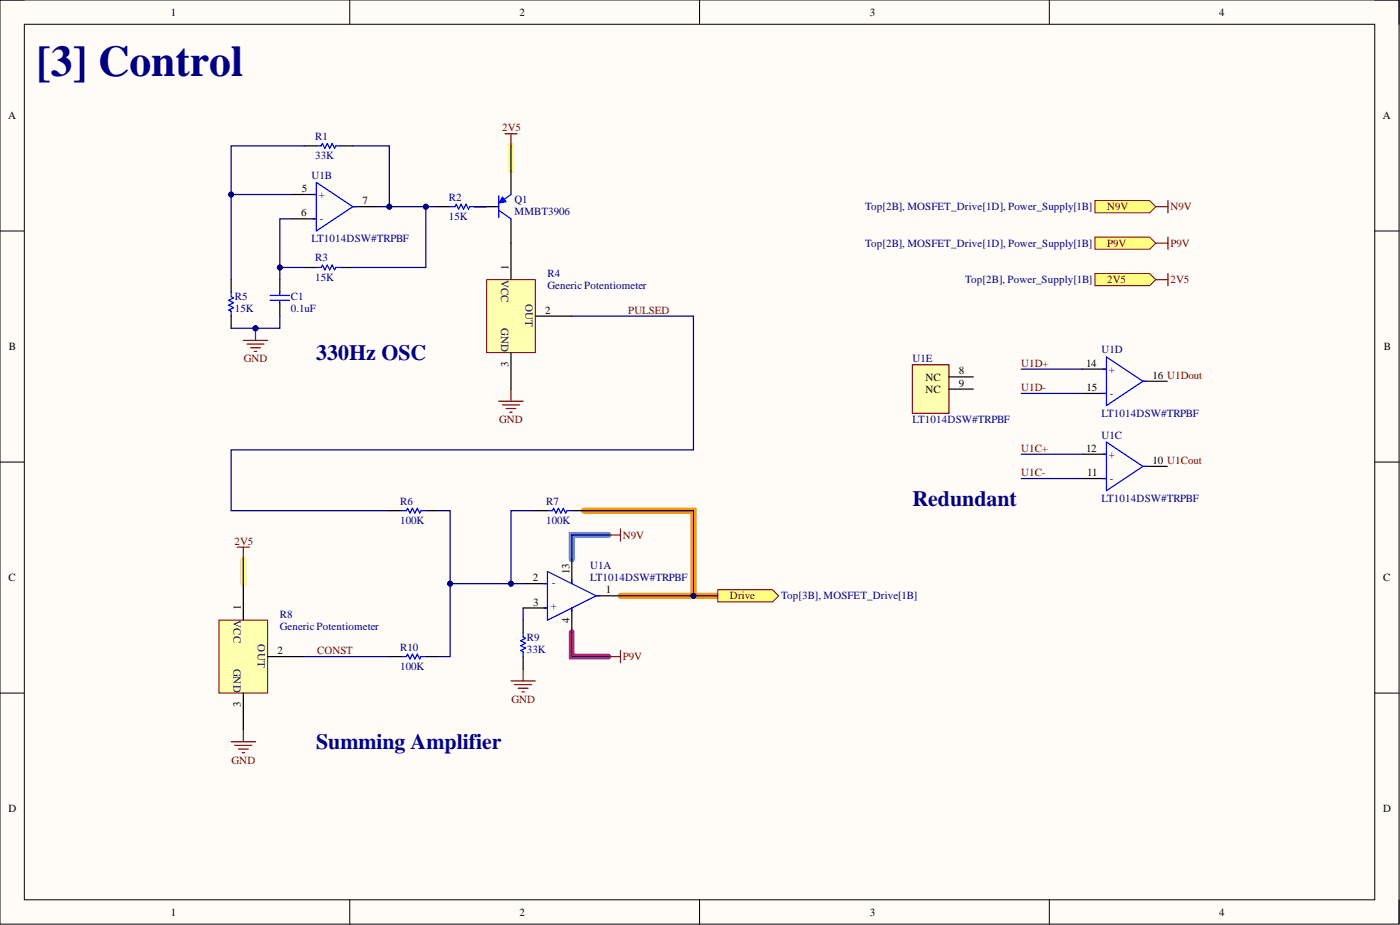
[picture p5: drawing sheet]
<svg xmlns="http://www.w3.org/2000/svg" width="292mm" height="193mm" viewBox="0 0 292 193" stroke-linecap="round" stroke-linejoin="round" font-family="sans-serif">
<defs><g id="words">
<text font-size="9.1" fill="#000080" x="7.6" y="15.8">[3] Control</text>
<g font-size="4.6" fill="#000080">
<text x="66" y="75.1">330Hz OSC</text>
<text x="190.4" y="105.5">Redundant</text>
<text x="66" y="156.3">Summing Amplifier</text>
</g>
<g font-size="2.3">
<text x="35.6" y="3.3">1</text>
<text x="108.4" y="3.3">2</text>
<text x="181.5" y="3.3">3</text>
<text x="254.3" y="3.3">4</text>
<text x="1.7" y="24.9">A</text>
<text x="288.5" y="24.9">A</text>
<text x="63" y="40.1">5</text>
<text x="62.9" y="45.1">6</text>
<text x="75.6" y="42.6">7</text>
<text x="106.1" y="56.3" transform="rotate(-90 106.1 56.3)">1</text>
<text x="113.7" y="65.4">2</text>
<text x="1.9" y="73.1">B</text>
<text x="106.1" y="76.5" transform="rotate(-90 106.1 76.5)">3</text>
<text x="226.6" y="76.5">14</text>
<text x="288.7" y="73.1">B</text>
<text x="193.1" y="79.4">NC</text>
<text x="193.1" y="81.9">NC</text>
<text x="200" y="78.1">8</text>
<text x="200" y="80.7">9</text>
<text x="226.7" y="81.6">15</text>
<text x="240.5" y="79.1">16 U1Dout</text>
<text x="226.6" y="94.3">12</text>
<text x="226.8" y="99.3">11</text>
<text x="240.5" y="96.8">10 U1Cout</text>
<text x="118.8" y="119.7" transform="rotate(-90 118.8 119.7)">13</text>
<text x="1.8" y="121.3">C</text>
<text x="111.2" y="121.3">2</text>
<text x="126.4" y="123.8">1</text>
<text x="288.6" y="121.3">C</text>
<text x="50.3" y="127.3" transform="rotate(-90 50.3 127.3)">1</text>
<text x="111.3" y="126.3">3</text>
<text x="118.8" y="130" transform="rotate(-90 118.8 130)">4</text>
<text x="57.9" y="136.5">2</text>
<text x="50.3" y="147.5" transform="rotate(-90 50.3 147.5)">3</text>
<text x="1.8" y="169.4">D</text>
<text x="288.6" y="169.4">D</text>
<text x="35.6" y="191">1</text>
<text x="108.4" y="191">2</text>
<text x="181.5" y="191">3</text>
<text x="254.3" y="191">4</text>
</g>
<g font-size="2.3" fill="#000080">
<text x="65.7" y="29.2">R1</text>
<text x="65.7" y="33.2">33K</text>
<text x="65" y="37.3">U1B</text>
<text x="66.5" y="41.3">+</text>
<text x="93.7" y="41.8">R2</text>
<text x="66.8" y="46.4">-</text>
<text x="93.7" y="45.9">15K</text>
<text x="107.4" y="42.4">Q1</text>
<text x="107.4" y="44.9">MMBT3906</text>
<text x="180.5" y="43.9">Top[2B], MOSFET_Drive[1D], Power_Supply[1B]</text>
<text x="65" y="50.5">LT1014DSW#TRPBF</text>
<text x="180.5" y="51.5">Top[2B], MOSFET_Drive[1D], Power_Supply[1B]</text>
<text x="65.7" y="54.5">R3</text>
<text x="65.7" y="58.6">15K</text>
<text x="104.6" y="58.3" transform="rotate(90 104.6 58.3)">VCC</text>
<text x="114.2" y="57.8">R4</text>
<text x="201.4" y="59.1">Top[2B], Power_Supply[1B]</text>
<text x="49" y="62.7">R5</text>
<text x="49" y="65.2">15K</text>
<text x="60.7" y="62.7">C1</text>
<text x="60.7" y="65.2">0.1uF</text>
<text x="109.7" y="63.4" transform="rotate(90 109.7 63.4)">OUT</text>
<text x="114.2" y="60.4">Generic Potentiometer</text>
<text x="104.6" y="68.5" transform="rotate(90 104.6 68.5)">GND</text>
<text x="190.4" y="75.6">U1E</text>
<text x="229.8" y="73.7">U1D</text>
<text x="231.3" y="77.8">+</text>
<text x="231.6" y="82.9">-</text>
<text x="190.4" y="88.3">LT1014DSW#TRPBF</text>
<text x="229.8" y="86.9">LT1014DSW#TRPBF</text>
<text x="229.8" y="91.5">U1C</text>
<text x="231.3" y="95.5">+</text>
<text x="231.6" y="100.6">-</text>
<text x="83.5" y="105.3">R6</text>
<text x="114" y="105.3">R7</text>
<text x="229.8" y="104.7">LT1014DSW#TRPBF</text>
<text x="83.5" y="109.3">100K</text>
<text x="114" y="109.3">100K</text>
<text x="123.1" y="118.7">U1A</text>
<text x="115.9" y="121.3" transform="rotate(-180 115.9 121.3)">-</text>
<text x="123.1" y="121.3">LT1014DSW#TRPBF</text>
<text x="163" y="125.1">Top[3B], MOSFET_Drive[1B]</text>
<text x="48.7" y="129.4" transform="rotate(90 48.7 129.4)">VCC</text>
<text x="58.4" y="128.9">R8</text>
<text x="58.4" y="131.4">Generic Potentiometer</text>
<text x="116.2" y="126.1" transform="rotate(-180 116.2 126.1)">+</text>
<text x="53.8" y="134.4" transform="rotate(90 53.8 134.4)">OUT</text>
<text x="83.5" y="135.7">R10</text>
<text x="109.9" y="133.7">R9</text>
<text x="109.9" y="136.2">33K</text>
<text x="48.7" y="139.5" transform="rotate(90 48.7 139.5)">GND</text>
<text x="83.5" y="139.8">100K</text>
</g>
<g font-size="2.3" fill="#800000">
<text x="104.7" y="27.4">2V5</text>
<text x="231" y="43.9">N9V</text>
<text x="244.2" y="43.9">N9V</text>
<text x="231" y="51.5">P9V</text>
<text x="244.2" y="51.5">P9V</text>
<text x="231" y="59.1">2V5</text>
<text x="244.2" y="59.1">2V5</text>
<text x="131.1" y="65.4">PULSED</text>
<text x="50.9" y="75.6">GND</text>
<text x="213.1" y="76.5">U1D+</text>
<text x="213.1" y="81.6">U1D-</text>
<text x="104.2" y="88.3">GND</text>
<text x="213.1" y="94.3">U1C+</text>
<text x="213.1" y="99.3">U1C-</text>
<text x="48.9" y="113.6">2V5</text>
<text x="130" y="112.4">N9V</text>
<text x="152.3" y="125.1">Drive</text>
<text x="66.2" y="136.5">CONST</text>
<text x="130" y="137.7">P9V</text>
<text x="106.7" y="146.6">GND</text>
<text x="48.3" y="159.3">GND</text>
</g>
</g></defs>
<path d="M0 0h291.9v192.8h-291.9z" fill-rule="evenodd" fill="#fffcf8"/>
<path d="M0 0h291.9v192.8h-291.9z" fill="none" stroke="#000" stroke-width=".21"/>
<path d="M5.1 5.1h281.7v182.6h-281.7z" fill-rule="evenodd" fill="#fffcf8"/>
<g fill="none" stroke="#000" stroke-width=".21">
<path d="M0 0h5.1M73 0v5.1M146 0v5.1M218.9 0v5.1M286.8 0h5.1v5.1M5.1 5.1h281.7v182.6h-281.7zM0 48.2h5.1M286.8 48.2h5.1M0 96.4h5.1M286.8 96.4h5.1M0 144.6h5.1M286.8 144.6h5.1"/>
<path d="M73 187.7v5.1M146 187.7v5.1M218.9 187.7v5.1M291.9 187.7v5.1"/>
</g>
<path d="M119.3 131.9v5.1h7.6" fill="none" stroke="#f0f" stroke-width="1.3"/>
<path d="M126.9 111.6h-7.6v5.1" fill="none" stroke="#4a86e8" stroke-width="1.3"/>
<path d="M121.8 106.5h22.9v17.8h-15.2M144.7 124.3h5.1" fill="none" stroke="#f90" stroke-width="1.3"/>
<path d="M106.6 30.4v5.1M50.8 116.7v5.1" fill="none" stroke="#ffd966" stroke-width="1.3"/>
<g fill="none" stroke="#000" stroke-width=".25">
<path d="M106.6 35.5v5.1M60.9 40.6h5.1M60.9 45.7h5.1M73.6 43.1h5.1M99 43.1h5.1M106.6 45.7v5M81.2 106.5h2.6M88.8 106.5h2.6M111.7 106.5h2.5M119.3 116.7v5.1M119.3 106.5h2.5M81.2 137h2.6"/>
<path d="M88.8 137h2.6M109.1 126.8h5.1M109.1 121.8h5.1M109.1 129.4v2.5M109.1 137v2.5M119.3 126.8v5.1M124.4 124.3h5.1"/>
</g>
<g fill="none" stroke="#00f" stroke-width=".25">
<path d="M66 38l7.6 5.1-7.6 5.1zM65.2 40.6h.8M65.2 45.7h.8M73.6 43.1h.8M104.1 40.8v4.6M104.1 43.9l2.5 1.8M106.6 40.6l-1.8 1.2M83.8 106.5h1l.2-.5 .5 1 .5-1 .6 1 .5-1 .5 1 .2-.5h1M114.2 119.2l10.2 5.1-10.2 5.1zM114.2 106.5h1l.3-.5 .5 1 .5-1 .5 1 .5-1 .5 1 .3-.5h1M83.8 137h1l.2-.5 .5 1 .5-1 .6 1 .5-1 .5 1 .2-.5h1M109.1 131.9v1l.6 .3-1.1 .5 1.1 .5-1.1 .5 1.1 .5-1.1 .5 .5 .3v1"/>
<path d="M113.5 126.8h.7M113.5 121.8h.7M119.3 121v.8M119.3 126.8v.8M124.4 124.3h.7"/>
</g>
<path d="M126.9 111.6h2.6M129.5 110.3v2.6M109.1 139.5v2.6M126.9 137h2.6M129.5 135.7v2.5M106.6 142.1h5.1M107.4 142.8h3.5M108.1 143.6h2.1M108.9 144.3h.5" fill="none" stroke="#800000" stroke-width=".25"/>
<path d="M104.8 41.1l.8 1-1.5 .3z" fill="#00f"/>
<path d="M104.8 41.1l.8 1-1.5 .3z" fill="none" stroke="#00f" stroke-width=".21"/>
<path d="M63.5 30.4h2.5M71.1 30.4h2.5M48.2 58.3v2.6M58.4 58.3v2.6M63.5 55.8h2.5M71.1 55.8h2.5M91.4 43.1h2.5M99 43.1h2.5M48.2 65.9v2.6M58.4 63.4v2.5" fill="none" stroke="#000" stroke-width=".25"/>
<path d="M66 30.4h1l.3-.5 .5 1 .5-1 .5 1 .5-1 .5 1 .3-.5h1M66 55.8h1l.3-.5 .5 1 .5-1 .5 1 .5-1 .5 1 .3-.5h1M93.9 43.1h1l.3-.5 .5 1 .5-1 .5 1 .5-1 .5 1 .3-.5h1M48.2 60.9v1l.5 .2-1 .6 1 .5-1 .5 1 .5-1 .5 .5 .2v1M56.4 61.6h4M56.4 62.7h4M58.4 60.9v.7M58.4 62.7v.7" fill="none" stroke="#00f" stroke-width=".25"/>
<path d="M50.8 71h5M51.5 71.8h3.6M52.3 72.5h2M53.1 73.3h.5M53.3 68.5v2.5" fill="none" stroke="#800000" stroke-width=".25"/>
<circle cx="53.3" cy="68.5" r=".51" fill="#000080"/>
<circle cx="53.3" cy="68.5" r=".51" fill="none" stroke="#000080" stroke-width=".21"/>
<g fill="none" stroke="#800000" stroke-width=".25">
<path d="M105.3 27.9h2.6M106.6 27.9v2.5M104.1 83.7h5M104.8 84.5h3.6M105.6 85.2h2M106.4 86h.5M106.6 81.2v2.5M49.5 114.1h2.5M50.8 114.1v2.6M48.2 154.7h5.1M49 155.5h3.5M49.8 156.3h2"/>
<path d="M50.5 157h.5M50.8 152.2v2.5"/>
</g>
<path d="M149.8 123h11.4l1.3 1.3-1.3 1.3h-11.4z" fill-rule="evenodd" fill="#ffff80"/>
<path d="M149.8 123h11.4l1.3 1.3-1.3 1.3h-11.4z" fill="none" stroke="#800000" stroke-width=".21"/>
<path d="M241.1 43.1h2.6M241.1 50.7h2.6M241.1 58.3h2.6M243.7 41.8v2.6M243.7 49.5v2.5M243.7 57.1v2.5" fill="none" stroke="#800000" stroke-width=".25"/>
<path d="M228.5 41.8h11.4l1.2 1.3-1.2 1.3h-11.4z" fill-rule="evenodd" fill="#ffff80"/>
<path d="M228.5 41.8h11.4l1.2 1.3-1.2 1.3h-11.4z" fill="none" stroke="#800000" stroke-width=".21"/>
<path d="M228.5 49.5h11.4l1.2 1.2-1.2 1.3h-11.4z" fill-rule="evenodd" fill="#ffff80"/>
<path d="M228.5 49.5h11.4l1.2 1.2-1.2 1.3h-11.4z" fill="none" stroke="#800000" stroke-width=".21"/>
<path d="M228.5 57.1h11.4l1.2 1.2-1.2 1.3h-11.4z" fill-rule="evenodd" fill="#ffff80"/>
<path d="M228.5 57.1h11.4l1.2 1.2-1.2 1.3h-11.4z" fill="none" stroke="#800000" stroke-width=".21"/>
<path d="M225.8 77h5.1M238.5 79.5h5M225.8 94.8h5.1M225.8 99.8h5.1M225.8 82.1h5.1M238.5 97.3h5" fill="none" stroke="#000" stroke-width=".25"/>
<path d="M230.1 77h.8M230.9 74.5l7.6 5-7.6 5.1zM238.5 79.5h.7M230.1 94.8h.8M230.1 99.8h.8M230.1 82.1h.8M230.9 92.2l7.6 5.1-7.6 5.1zM238.5 97.3h.7" fill="none" stroke="#00f" stroke-width=".25"/>
<path d="M190.4 76.1h7.6v10.1h-7.6z" fill-rule="evenodd" fill="#ffffb0"/>
<path d="M190.4 76.1h7.6v10.1h-7.6z" fill="none" stroke="#800000" stroke-width=".25"/>
<path d="M198 78.6h5.1M198 81.2h5.1" fill="none" stroke="#000" stroke-width=".25"/>
<path d="M45.7 129.4h10.1v15.2h-10.1z" fill-rule="evenodd" fill="#ffffb0"/>
<path d="M45.7 129.4h10.1v15.2h-10.1z" fill="none" stroke="#800000" stroke-width=".21"/>
<path d="M50.8 121.8v7.6M55.8 137h7.7M50.8 144.6v7.6" fill="none" stroke="#000" stroke-width=".25"/>
<path d="M101.5 58.3h10.2v15.3h-10.2z" fill-rule="evenodd" fill="#ffffb0"/>
<path d="M101.5 58.3h10.2v15.3h-10.2z" fill="none" stroke="#800000" stroke-width=".21"/>
<path d="M106.6 50.7v7.6M106.6 73.6v7.6M111.7 65.9h7.6" fill="none" stroke="#000" stroke-width=".25"/>
<path d="M111.7 106.5h-5.1v15.3M126.9 111.6h-7.6v5.1M109.1 126.8v2.6M119.3 131.9v5.1h7.6" fill="none" stroke="#000080" stroke-width=".25"/>
<circle cx="106.6" cy="121.8" r=".51" fill="#000080"/>
<circle cx="106.6" cy="121.8" r=".51" fill="none" stroke="#000080" stroke-width=".21"/>
<path d="M121.8 106.5h22.9v17.8h-15.2" fill="none" stroke="#000080" stroke-width=".25"/>
<circle cx="144.7" cy="124.3" r=".51" fill="#000080"/>
<circle cx="144.7" cy="124.3" r=".51" fill="none" stroke="#000080" stroke-width=".21"/>
<path d="M63.5 30.4h-15.3v10.2M99 43.1h2.5" fill="none" stroke="#000080" stroke-width=".25"/>
<circle cx="48.2" cy="40.6" r=".51" fill="#000080"/>
<circle cx="48.2" cy="40.6" r=".51" fill="none" stroke="#000080" stroke-width=".21"/>
<path d="M73.6 30.4h7.6v12.7" fill="none" stroke="#000080" stroke-width=".25"/>
<circle cx="81.2" cy="43.1" r=".51" fill="#000080"/>
<circle cx="81.2" cy="43.1" r=".51" fill="none" stroke="#000080" stroke-width=".21"/>
<path d="M60.9 40.6h-12.7v17.7" fill="none" stroke="#000080" stroke-width=".25"/>
<circle cx="48.2" cy="40.6" r=".51" fill="#000080"/>
<circle cx="48.2" cy="40.6" r=".51" fill="none" stroke="#000080" stroke-width=".21"/>
<path d="M58.4 55.8h5.1" fill="none" stroke="#000080" stroke-width=".25"/>
<circle cx="58.4" cy="55.8" r=".51" fill="#000080"/>
<circle cx="58.4" cy="55.8" r=".51" fill="none" stroke="#000080" stroke-width=".21"/>
<path d="M48.2 68.5h5.1" fill="none" stroke="#000080" stroke-width=".25"/>
<circle cx="53.3" cy="68.5" r=".51" fill="#000080"/>
<circle cx="53.3" cy="68.5" r=".51" fill="none" stroke="#000080" stroke-width=".21"/>
<path d="M58.4 65.9v2.6h-5.1" fill="none" stroke="#000080" stroke-width=".25"/>
<circle cx="53.3" cy="68.5" r=".51" fill="#000080"/>
<circle cx="53.3" cy="68.5" r=".51" fill="none" stroke="#000080" stroke-width=".21"/>
<path d="M106.6 30.4v5.1M91.4 106.5h2.5v15.3M63.5 137h17.7" fill="none" stroke="#000080" stroke-width=".25"/>
<circle cx="93.9" cy="121.8" r=".51" fill="#000080"/>
<circle cx="93.9" cy="121.8" r=".51" fill="none" stroke="#000080" stroke-width=".21"/>
<path d="M119.3 65.9h25.4v28h-96.5v12.6h33M50.8 116.7v5.1M144.7 124.3h5.1" fill="none" stroke="#000080" stroke-width=".25"/>
<circle cx="144.7" cy="124.3" r=".51" fill="#000080"/>
<circle cx="144.7" cy="124.3" r=".51" fill="none" stroke="#000080" stroke-width=".21"/>
<path d="M213.1 77h12.7M213.1 94.8h12.7M213.1 99.8h12.7M213.1 82.1h12.7M109.1 121.8h-15.2v15.2h-2.5" fill="none" stroke="#000080" stroke-width=".25"/>
<circle cx="106.6" cy="121.8" r=".51" fill="#000080"/>
<circle cx="106.6" cy="121.8" r=".51" fill="none" stroke="#000080" stroke-width=".21"/>
<circle cx="93.9" cy="121.8" r=".51" fill="#000080"/>
<circle cx="93.9" cy="121.8" r=".51" fill="none" stroke="#000080" stroke-width=".21"/>
<path d="M60.9 45.7h-2.5v12.6" fill="none" stroke="#000080" stroke-width=".25"/>
<circle cx="58.4" cy="55.8" r=".51" fill="#000080"/>
<circle cx="58.4" cy="55.8" r=".51" fill="none" stroke="#000080" stroke-width=".21"/>
<path d="M78.7 43.1h12.7" fill="none" stroke="#000080" stroke-width=".25"/>
<circle cx="88.8" cy="43.1" r=".51" fill="#000080"/>
<circle cx="88.8" cy="43.1" r=".51" fill="none" stroke="#000080" stroke-width=".21"/>
<circle cx="81.2" cy="43.1" r=".51" fill="#000080"/>
<circle cx="81.2" cy="43.1" r=".51" fill="none" stroke="#000080" stroke-width=".21"/>
<path d="M88.8 43.1v12.7h-15.2" fill="none" stroke="#000080" stroke-width=".25"/>
<circle cx="88.8" cy="43.1" r=".51" fill="#000080"/>
<circle cx="88.8" cy="43.1" r=".51" fill="none" stroke="#000080" stroke-width=".21"/>
<use href="#words"/>
</svg>
